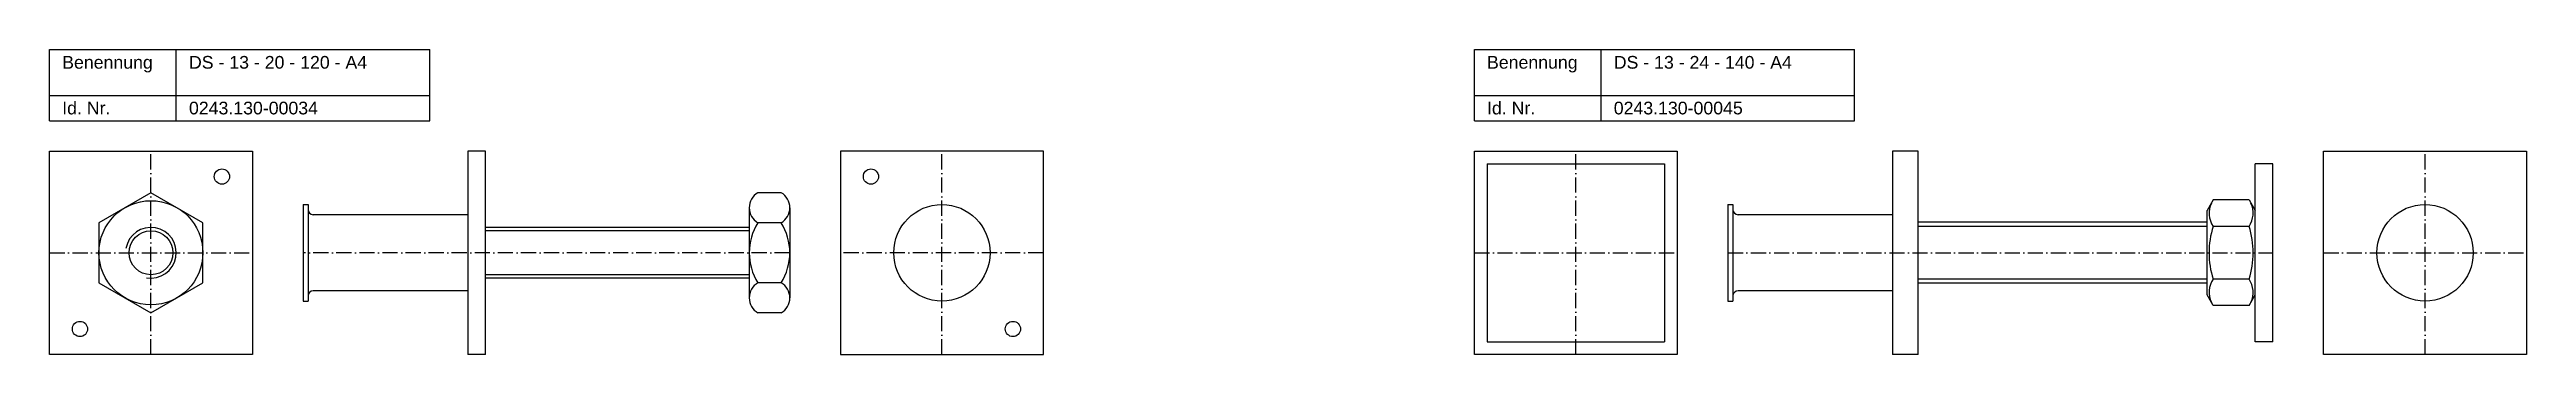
# Model space of a CAD drawing. Header units: millimetres. Extents: x 77 to 2545, y 1116 to 2936.
# Drawn here: x 1468 to 2445, y 2136 to 2256 of the extents above; entities that cross this region are included whole.
import ezdxf

# ---------------------------------------------------------------- set-up
doc = ezdxf.new("R2010")
doc.units = ezdxf.units.MM
doc.header["$LTSCALE"] = 0.5
doc.linetypes.add('achse', pattern=[18, 12, -3, 0, -3])
doc.layers.add('HALFEN', color=2, linetype='CONTINUOUS')
doc.styles.add('ARIAL50', font='ARIAL.TTF', dxfattribs={"height": 5})

msp = doc.modelspace()

# ---------------------------------------------------------------- linework, layer by layer
at = {"layer": 'HALFEN'}
for p, q in [((1468.25, 2256.25), (1618.25, 2256.25)), ((1468.25, 2228.25), (1468.25, 2256.25)), ((1518.25, 2228.25), (1518.25, 2256.25)), ((1618.25, 2228.25), (1618.25, 2256.25)), ((2030.25, 2256.25), (2180.25, 2256.25)), ((2030.25, 2228.25), (2030.25, 2256.25)), ((2080.25, 2228.25), (2080.25, 2256.25)), ((2180.25, 2228.25), (2180.25, 2256.25)), ((1468.25, 2238.25), (1618.25, 2238.25)), ((2030.25, 2238.25), (2180.25, 2238.25)), ((1468.25, 2228.25), (1618.25, 2228.25)), ((2030.25, 2228.25), (2180.25, 2228.25)), ((1468.25, 2216.25), (1548.25, 2216.25)), ((1468.25, 2136.25), (1468.25, 2216.25)), ((1548.25, 2216.25), (1548.25, 2136.25)), ((1633.25, 2216.25), (1633.25, 2136.25)), ((1640.25, 2216.25), (1633.25, 2216.25)), ((1640.25, 2136.25), (1640.25, 2216.25)), ((1860.25, 2216.25), (1780.25, 2216.25)), ((1780.25, 2216.25), (1780.25, 2136.25)), ((1860.25, 2136.25), (1860.25, 2216.25)), ((2030.25, 2216.25), (2110.25, 2216.25)), ((2030.25, 2136.25), (2030.25, 2216.25)), ((2035.25, 2211.25), (2105.25, 2211.25)), ((2035.25, 2211.25), (2035.25, 2141.25)), ((2105.25, 2211.25), (2105.25, 2141.25)), ((2110.25, 2216.25), (2110.25, 2136.25)), ((2195.25, 2216.25), (2195.25, 2136.25)), ((2205.25, 2216.25), (2195.25, 2216.25)), ((2205.25, 2136.25), (2205.25, 2216.25)), ((2338.25, 2141.25), (2338.25, 2211.25)), ((2345.25, 2211.25), (2338.25, 2211.25)), ((2345.25, 2141.25), (2345.25, 2211.25)), ((2365.25, 2216.25), (2445.25, 2216.25)), ((2365.25, 2136.25), (2365.25, 2216.25)), ((2445.25, 2216.25), (2445.25, 2136.25)), ((1756.83, 2199.92), (1747.67, 2199.92)), ((1568.25, 2195.25), (1570.25, 2195.25)), ((1568.25, 2195.25), (1568.25, 2157.25)), ((1570.25, 2195.25), (1570.25, 2157.25)), ((1633.25, 2191.25), (1572.25, 2191.25)), ((1744.25, 2194), (1744.25, 2158.5)), ((1760.25, 2194), (1760.25, 2158.5)), ((2130.25, 2195.25), (2132.25, 2195.25)), ((2130.25, 2195.25), (2130.25, 2157.25)), ((2132.25, 2195.25), (2132.25, 2157.25)), ((2195.25, 2191.25), (2134.25, 2191.25)), ((2321.67, 2197.04), (2319.25, 2192.85)), ((2319.25, 2159.65), (2319.25, 2192.85)), ((2335.83, 2197.04), (2321.67, 2197.04)), ((2335.83, 2197.04), (2338.25, 2192.85)), ((1744.25, 2186.25), (1640.25, 2186.25)), ((1744.25, 2184.9), (1640.25, 2184.9)), ((1756.83, 2188.09), (1747.67, 2188.09)), ((2319.25, 2188.25), (2205.25, 2188.25)), ((2319.25, 2186.63), (2205.25, 2186.63)), ((2335.83, 2186.64), (2321.67, 2186.64)), ((1633.25, 2161.25), (1572.25, 2161.25)), ((1744.25, 2167.6), (1640.25, 2167.6)), ((1744.25, 2166.25), (1640.25, 2166.25)), ((1756.83, 2164.41), (1747.67, 2164.41)), ((2195.25, 2161.25), (2134.25, 2161.25)), ((2319.25, 2165.87), (2205.25, 2165.87)), ((2319.25, 2164.25), (2205.25, 2164.25)), ((2321.67, 2155.46), (2319.25, 2159.65)), ((2335.83, 2165.86), (2321.67, 2165.86)), ((2335.83, 2155.46), (2338.25, 2159.65)), ((1568.25, 2157.25), (1570.25, 2157.25)), ((1756.83, 2152.58), (1747.67, 2152.58)), ((2130.25, 2157.25), (2132.25, 2157.25)), ((2335.83, 2155.46), (2321.67, 2155.46)), ((2035.25, 2141.25), (2105.25, 2141.25)), ((2345.25, 2141.25), (2338.25, 2141.25)), ((1548.25, 2136.25), (1468.25, 2136.25)), ((1640.25, 2136.25), (1633.25, 2136.25)), ((1780.25, 2136.25), (1860.25, 2136.25)), ((2110.25, 2136.25), (2030.25, 2136.25)), ((2205.25, 2136.25), (2195.25, 2136.25)), ((2445.25, 2136.25), (2365.25, 2136.25))]:
    msp.add_line(p, q, dxfattribs=at)
at = {"layer": 'HALFEN', "color": 1, "linetype": 'achse'}
for p, q in [((1508.25, 2136.25), (1508.25, 2216.25)), ((1820.25, 2136.25), (1820.25, 2216.25)), ((2070.25, 2136.25), (2070.25, 2216.25)), ((2405.25, 2136.25), (2405.25, 2216.25)), ((1468.25, 2176.25), (1548.25, 2176.25)), ((1760.25, 2176.25), (1568.25, 2176.25)), ((1860.25, 2176.25), (1780.25, 2176.25)), ((2030.25, 2176.25), (2110.25, 2176.25)), ((2130.25, 2176.25), (2345.25, 2176.25)), ((2365.25, 2176.25), (2445.25, 2176.25))]:
    msp.add_line(p, q, dxfattribs=at)
at = {"layer": 'HALFEN'}
msp.add_lwpolyline([(1487.75, 2164.41), (1508.25, 2152.58), (1528.75, 2164.41), (1528.75, 2188.09), (1508.25, 2199.92), (1487.75, 2188.09)], close=True, dxfattribs=at)
for centre, radius in [((1536.25, 2206.25), 3), ((1792.25, 2206.25), 3), ((1508.25, 2176.25), 20.5), ((1820.25, 2176.25), 19), ((2405.25, 2176.25), 19), ((1508.25, 2176.25), 8.65), ((1480.25, 2146.25), 3), ((1848.25, 2146.25), 3)]:
    msp.add_circle(centre, radius, dxfattribs=at)
for centre, radius, start, end in [((1751.08, 2194), 6.83, 120, 240), ((1753.42, 2194), 6.83, 300, 60), ((1572.25, 2193.25), 2, 180, 270), ((2134.25, 2193.25), 2, 180, 270), ((2329.25, 2191.84), 9.19, 154.43847, 214.43847), ((2328.25, 2191.84), 9.19, 325.56153, 25.56153), ((1766.46, 2176.25), 22.21, 147.79577, 212.20423), ((1738.04, 2176.25), 22.21, 327.79577, 32.20423), ((2354.4, 2176.25), 34.35, 162.38303, 197.61697), ((2303.1, 2176.25), 34.35, 342.38303, 17.61697), ((1572.25, 2159.25), 2, 90, 180), ((1751.08, 2158.5), 6.83, 120, 240), ((1753.42, 2158.5), 6.83, 300, 60), ((2134.25, 2159.25), 2, 90, 180), ((2329.25, 2160.66), 9.19, 145.56153, 205.56153), ((2328.25, 2160.66), 9.19, 334.43847, 34.43847)]:
    msp.add_arc(centre, radius, start, end, dxfattribs=at)
at = {"layer": 'HALFEN', "color": 1}
msp.add_arc((1508.25, 2176.25), 10, 260, 170, dxfattribs=at)

# ---------------------------------------------------------------- texts
at = {"layer": 'HALFEN', "style": 'ARIAL50'}
for s, p in [('Benennung', (1473.25, 2248.75)), ('DS - 13 - 20 - 120 - A4', (1523.25, 2248.75)), ('Benennung', (2035.25, 2248.75)), ('DS - 13 - 24 - 140 - A4', (2085.25, 2248.75)), ('Id. Nr.', (1473.25, 2230.75)), ('0243.130-00034', (1523.25, 2230.75)), ('Id. Nr.', (2035.25, 2230.75)), ('0243.130-00045', (2085.25, 2230.75))]:
    msp.add_text(s, height=5, dxfattribs=at).set_placement(p)

doc.saveas('drawing.dxf')
